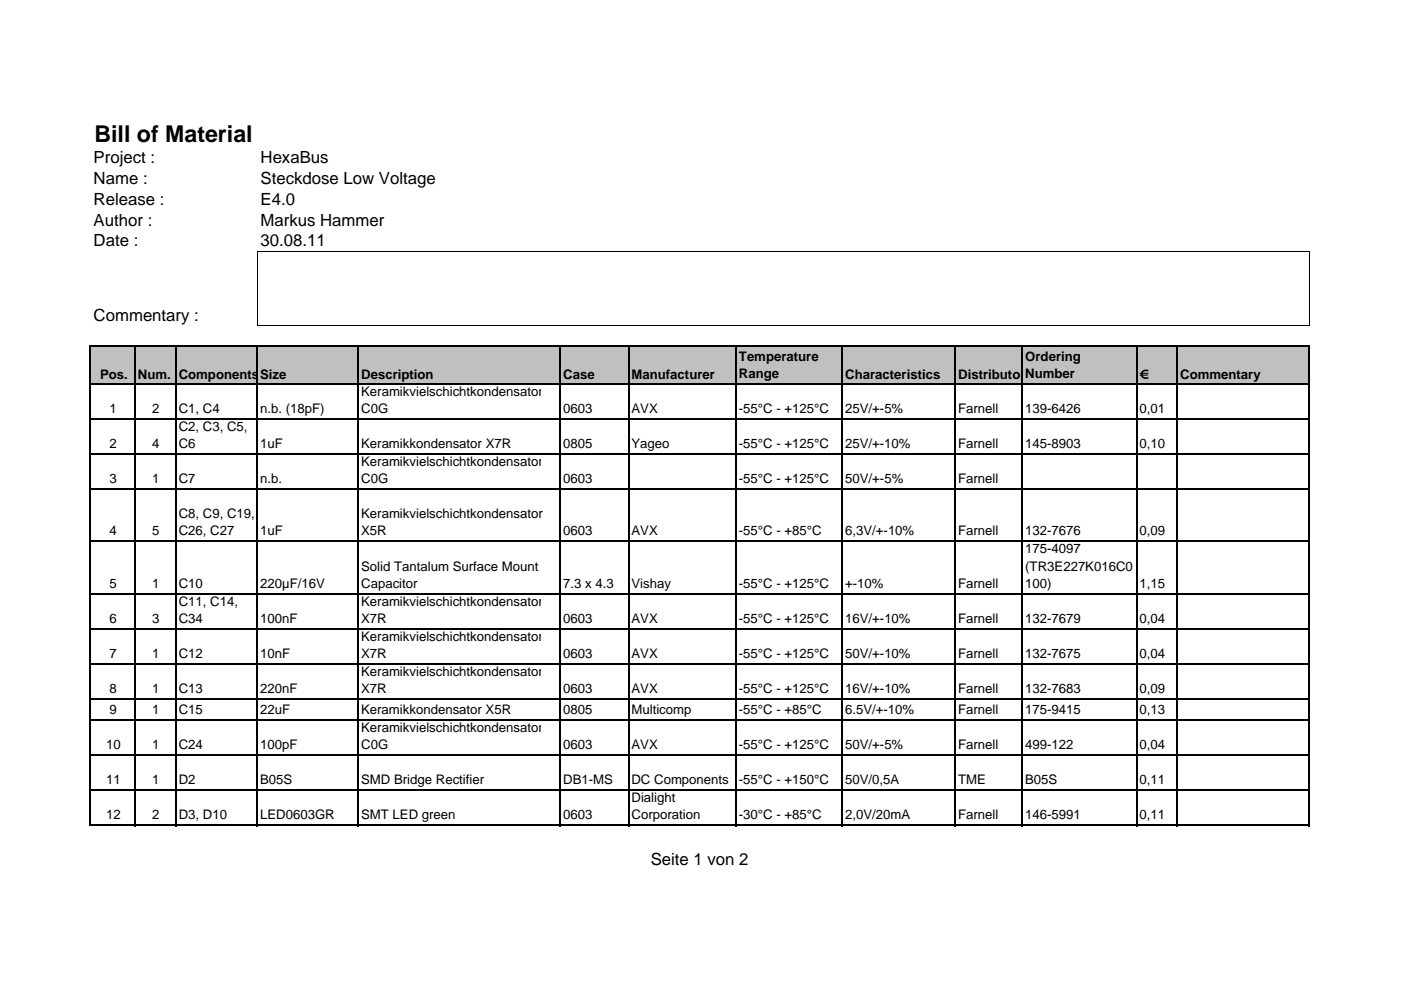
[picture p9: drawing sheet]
<svg xmlns="http://www.w3.org/2000/svg" width="297mm" height="210mm" viewBox="0 0 297 210" stroke-linecap="round" stroke-linejoin="round" font-family="sans-serif">
<defs><g id="words">
<text font-size="4.9" x="20" y="30.1">Bill of Material</text>
<g font-size="3.6">
<text x="19.9" y="34.6">Project :</text>
<text x="55.2" y="34.6">HexaBus</text>
<text x="19.9" y="39">Name :</text>
<text x="55.2" y="39">Steckdose Low Voltage</text>
<text x="19.9" y="43.4">Release :</text>
<text x="19.9" y="47.8">Author :</text>
<text x="55.2" y="43.4">E4.0</text>
<text x="55.2" y="47.8">Markus Hammer</text>
<text x="19.9" y="52.2">Date :</text>
<text x="55.2" y="52.2">30.08.11</text>
<text x="19.9" y="68">Commentary :</text>
<text x="138" y="183.5">Seite 1 von 2</text>
</g>
<g font-size="2.8">
<text x="156.7" y="76.5">Temperature</text>
<text x="217.4" y="76.5">Ordering</text>
<text x="21.2" y="80.3">Pos.</text>
<text x="29.2" y="80.3">Num. Components</text>
<text x="55.2" y="80.3">Size</text>
<text x="76.6" y="83.9">Keramikvielschichtkondensator</text>
<text x="76.6" y="80.3">Description</text>
<text x="119.4" y="80.3">Case</text>
<text x="133.9" y="80.3">Manufacturer</text>
<text x="156.7" y="80.1">Range</text>
<text x="179.2" y="80.3">Characteristics</text>
<text x="203.2" y="80.3">Distributor</text>
<text x="217.4" y="80.1">Number</text>
<text x="241.6" y="80.3">€</text>
<text x="250.2" y="80.3">Commentary</text>
<text x="23.2" y="87.5">1</text>
<text x="32.3" y="87.5">2</text>
<text x="37.9" y="87.5">C1, C4</text>
<text x="55.2" y="87.5">n.b. (18pF)</text>
<text x="76.6" y="87.5">C0G</text>
<text x="119.4" y="87.5">0603</text>
<text x="133.9" y="87.5">AVX</text>
<text x="156.7" y="87.5">-55°C - +125°C</text>
<text x="179.2" y="87.5">25V/+-5%</text>
<text x="203.1" y="87.5">Farnell</text>
<text x="217.4" y="87.5">139-6426</text>
<text x="241.6" y="87.5">0,01</text>
<text x="23.2" y="95">2</text>
<text x="32.3" y="95">4</text>
<text x="37.9" y="91.4">C2, C3, C5,</text>
<text x="37.9" y="95">C6</text>
<text x="55.2" y="95">1uF</text>
<text x="76.6" y="95">Keramikkondensator X7R</text>
<text x="119.4" y="95">0805</text>
<text x="133.9" y="95">Yageo</text>
<text x="156.7" y="95">-55°C - +125°C</text>
<text x="179.2" y="95">25V/+-10%</text>
<text x="203.1" y="95">Farnell</text>
<text x="217.4" y="95">145-8903</text>
<text x="241.6" y="95">0,10</text>
<text x="76.6" y="98.8">Keramikvielschichtkondensator</text>
<text x="23.2" y="102.4">3</text>
<text x="32.3" y="102.4">1</text>
<text x="37.9" y="102.4">C7</text>
<text x="55.2" y="102.4">n.b.</text>
<text x="76.6" y="102.4">C0G</text>
<text x="119.4" y="102.4">0603</text>
<text x="156.7" y="102.4">-55°C - +125°C</text>
<text x="179.2" y="102.4">50V/+-5%</text>
<text x="203.1" y="102.4">Farnell</text>
<text x="23.2" y="113.5">4</text>
<text x="32.3" y="113.5">5</text>
<text x="37.9" y="109.9">C8, C9, C19,</text>
<text x="37.9" y="113.5">C26, C27</text>
<text x="55.2" y="113.5">1uF</text>
<text x="76.6" y="109.9">Keramikvielschichtkondensator</text>
<text x="76.6" y="113.5">X5R</text>
<text x="119.4" y="113.5">0603</text>
<text x="133.9" y="113.5">AVX</text>
<text x="156.7" y="113.5">-55°C - +85°C</text>
<text x="179.2" y="113.5">6,3V/+-10%</text>
<text x="203.1" y="113.5">Farnell</text>
<text x="217.4" y="113.5">132-7676</text>
<text x="241.6" y="113.5">0,09</text>
<text x="217.4" y="117.3">175-4097</text>
<text x="23.2" y="124.6">5</text>
<text x="32.3" y="124.6">1</text>
<text x="37.9" y="124.6">C10</text>
<text x="55.2" y="124.6">220µF/16V</text>
<text x="76.6" y="121">Solid Tantalum Surface Mount</text>
<text x="76.6" y="124.6">Capacitor</text>
<text x="119.4" y="124.6">7.3 x 4.3</text>
<text x="133.9" y="124.6">Vishay</text>
<text x="156.7" y="124.6">-55°C - +125°C</text>
<text x="179.2" y="124.6">+-10%</text>
<text x="203.1" y="124.6">Farnell</text>
<text x="217.4" y="121">(TR3E227K016C0</text>
<text x="217.4" y="124.6">100)</text>
<text x="241.6" y="124.6">1,15</text>
<text x="37.9" y="128.4">C11, C14,</text>
<text x="76.6" y="128.4">Keramikvielschichtkondensator</text>
<text x="23.2" y="132.1">6</text>
<text x="32.3" y="132.1">3</text>
<text x="37.9" y="132.1">C34</text>
<text x="55.2" y="132.1">100nF</text>
<text x="76.6" y="132.1">X7R</text>
<text x="76.6" y="135.9">Keramikvielschichtkondensator</text>
<text x="119.4" y="132.1">0603</text>
<text x="133.9" y="132.1">AVX</text>
<text x="156.7" y="132.1">-55°C - +125°C</text>
<text x="179.2" y="132.1">16V/+-10%</text>
<text x="203.1" y="132.1">Farnell</text>
<text x="217.4" y="132.1">132-7679</text>
<text x="241.6" y="132.1">0,04</text>
<text x="23.2" y="139.5">7</text>
<text x="32.3" y="139.5">1</text>
<text x="37.9" y="139.5">C12</text>
<text x="55.2" y="139.5">10nF</text>
<text x="76.6" y="139.5">X7R</text>
<text x="76.6" y="143.3">Keramikvielschichtkondensator</text>
<text x="119.4" y="139.5">0603</text>
<text x="133.9" y="139.5">AVX</text>
<text x="156.7" y="139.5">-55°C - +125°C</text>
<text x="179.2" y="139.5">50V/+-10%</text>
<text x="203.1" y="139.5">Farnell</text>
<text x="217.4" y="139.5">132-7675</text>
<text x="241.6" y="139.5">0,04</text>
<text x="23.2" y="147">8</text>
<text x="32.3" y="147">1</text>
<text x="37.9" y="147">C13</text>
<text x="55.2" y="147">220nF</text>
<text x="76.6" y="147">X7R</text>
<text x="119.4" y="147">0603</text>
<text x="133.9" y="147">AVX</text>
<text x="156.7" y="147">-55°C - +125°C</text>
<text x="179.2" y="147">16V/+-10%</text>
<text x="203.1" y="147">Farnell</text>
<text x="217.4" y="147">132-7683</text>
<text x="241.6" y="147">0,09</text>
<text x="23.2" y="151.4">9</text>
<text x="32.3" y="151.4">1</text>
<text x="37.9" y="151.4">C15</text>
<text x="55.2" y="151.4">22uF</text>
<text x="76.6" y="151.4">Keramikkondensator X5R</text>
<text x="76.6" y="155.2">Keramikvielschichtkondensator</text>
<text x="119.4" y="151.4">0805</text>
<text x="133.9" y="151.4">Multicomp</text>
<text x="156.7" y="151.4">-55°C - +85°C</text>
<text x="179.2" y="151.4">6.5V/+-10%</text>
<text x="203.1" y="151.4">Farnell</text>
<text x="217.4" y="151.4">175-9415</text>
<text x="241.6" y="151.4">0,13</text>
<text x="22.5" y="158.8">10</text>
<text x="32.3" y="158.8">1</text>
<text x="37.9" y="158.8">C24</text>
<text x="55.2" y="158.8">100pF</text>
<text x="76.6" y="158.8">C0G</text>
<text x="119.4" y="158.8">0603</text>
<text x="133.9" y="158.8">AVX</text>
<text x="156.7" y="158.8">-55°C - +125°C</text>
<text x="179.2" y="158.8">50V/+-5%</text>
<text x="203.1" y="158.8">Farnell</text>
<text x="217.4" y="158.8">499-122</text>
<text x="241.6" y="158.8">0,04</text>
<text x="22.5" y="166.3">11</text>
<text x="32.3" y="166.3">1</text>
<text x="37.9" y="166.3">D2</text>
<text x="55.2" y="166.3">B05S</text>
<text x="76.6" y="166.3">SMD Bridge Rectifier</text>
<text x="119.4" y="166.3">DB1-MS</text>
<text x="133.9" y="166.3">DC Components</text>
<text x="156.7" y="166.3">-55°C - +150°C</text>
<text x="179.2" y="166.3">50V/0,5A</text>
<text x="203.1" y="166.3">TME</text>
<text x="217.4" y="166.3">B05S</text>
<text x="241.6" y="166.3">0,11</text>
<text x="22.5" y="173.7">12</text>
<text x="32.3" y="173.7">2</text>
<text x="37.9" y="173.7">D3, D10</text>
<text x="55.2" y="173.7">LED0603GR</text>
<text x="76.6" y="173.7">SMT LED green</text>
<text x="119.4" y="173.7">0603</text>
<text x="133.9" y="170.1">Dialight</text>
<text x="133.9" y="173.7">Corporation</text>
<text x="156.7" y="173.7">-30°C - +85°C</text>
<text x="179.2" y="173.7">2,0V/20mA</text>
<text x="203.1" y="173.7">Farnell</text>
<text x="217.4" y="173.7">146-5991</text>
<text x="241.6" y="173.7">0,11</text>
</g>
</g></defs>
<path d="M19.2 73.4h258.4v8h-258.4z" fill="#c0c0c0"/>
<path d="M54.6 53.3v15.8M54.6 53.3h223M277.5 53.3v15.8M54.6 69h223" fill="none" stroke="#000" stroke-width=".21"/>
<g fill="none" stroke="#000" stroke-width=".34">
<path d="M19.2 73.2v102M19.3 73.4h258.4M28.7 73.6v101.6M37.3 73.6v101.6M54.6 73.6v101.6M76 73.6v101.6M118.8 73.6v101.6M133.3 73.6v101.6M156.1 73.6v101.6M178.6 73.6v101.6M202.6 73.6v101.6M216.8 73.6v101.6"/>
<path d="M241 73.6v101.6M249.6 73.6v101.6M277.5 73.6v101.6M19.3 81.4h258.4M19.3 88.8h258.4M19.3 96.3h258.4M19.3 103.7h258.4M19.3 114.8h258.4M19.3 125.9h258.4M19.3 133.3h258.4M19.3 140.8h258.4M19.3 148.3h258.4"/>
<path d="M19.3 152.7h258.4M19.3 160.1h258.4M19.3 167.6h258.4M19.3 175h258.4"/>
</g>
<use href="#words"/>
</svg>
